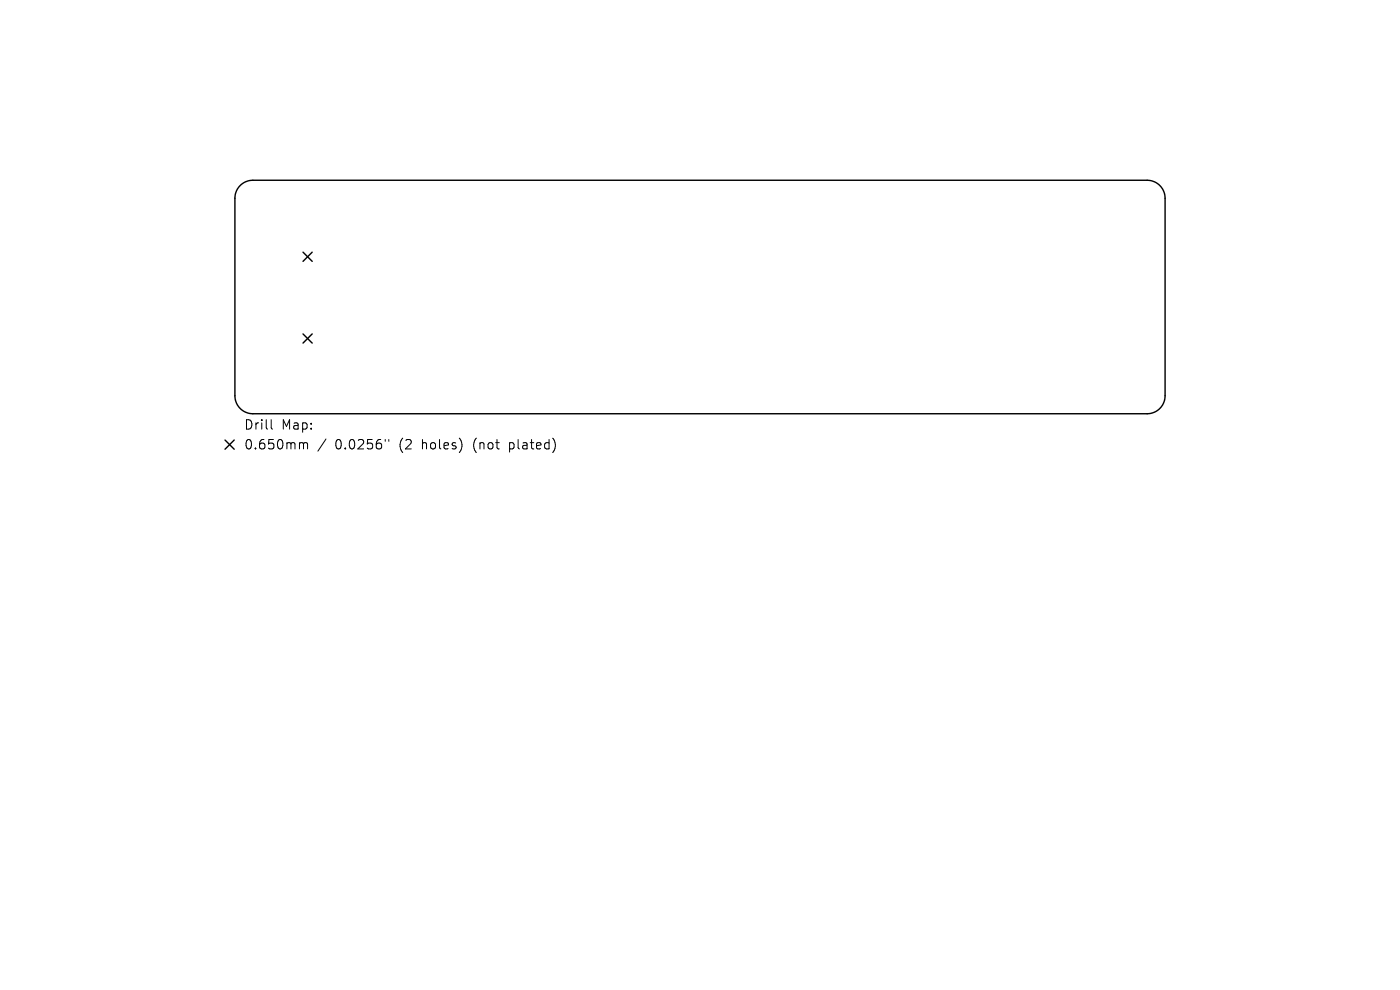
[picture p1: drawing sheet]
<svg xmlns="http://www.w3.org/2000/svg" width="297mm" height="210mm" viewBox="0 0 297 210" stroke-linecap="round" stroke-linejoin="round" font-family="sans-serif">
<defs><g id="words">
<g font-size="2.8">
<text x="51.7" y="91.4">Drill</text>
<text x="51.7" y="95.6">0.650mm</text>
<text x="59.7" y="91.4">Map:</text>
<text x="71.1" y="95.6">0.0256&quot;</text>
<text x="84.9" y="95.6">(2</text>
<text x="89.8" y="95.6">holes)</text>
<text x="100.9" y="95.6">(not</text>
<text x="108.7" y="95.6">plated)</text>
</g>
</g></defs>
<path d="M51 39.4a3.8 3.8 0 0 1 2.6-1.2h189.8a3.8 3.8 0 0 1 3.8 3.8v42a3.8 3.8 0 0 1-3.8 3.8h-189.8a3.8 3.8 0 0 1-3.8-3.8v-42a3.8 3.8 0 0 1 1.2-2.6zM64.3 53.5l1.9 1.9M66.2 53.5l-1.9 1.9M64.3 70.8l1.9 2M66.2 70.8l-1.9 2M47.7 93.3l2 2M49.7 93.3l-2 2" fill="none" stroke="#000" stroke-width=".3"/>
<path d="M57.5 89v1.7l.3 .3M63.8 93.9h.3l.3 .3M64.4 94.2l.3-.3 .5 .1v1.2M64.4 94.2v1M69.2 93.1l-1.8 2.6M81.7 93.2v.4M82.5 93.2v.4" fill="none" stroke="#000" stroke-width=".21"/>
<use href="#words"/>
</svg>
